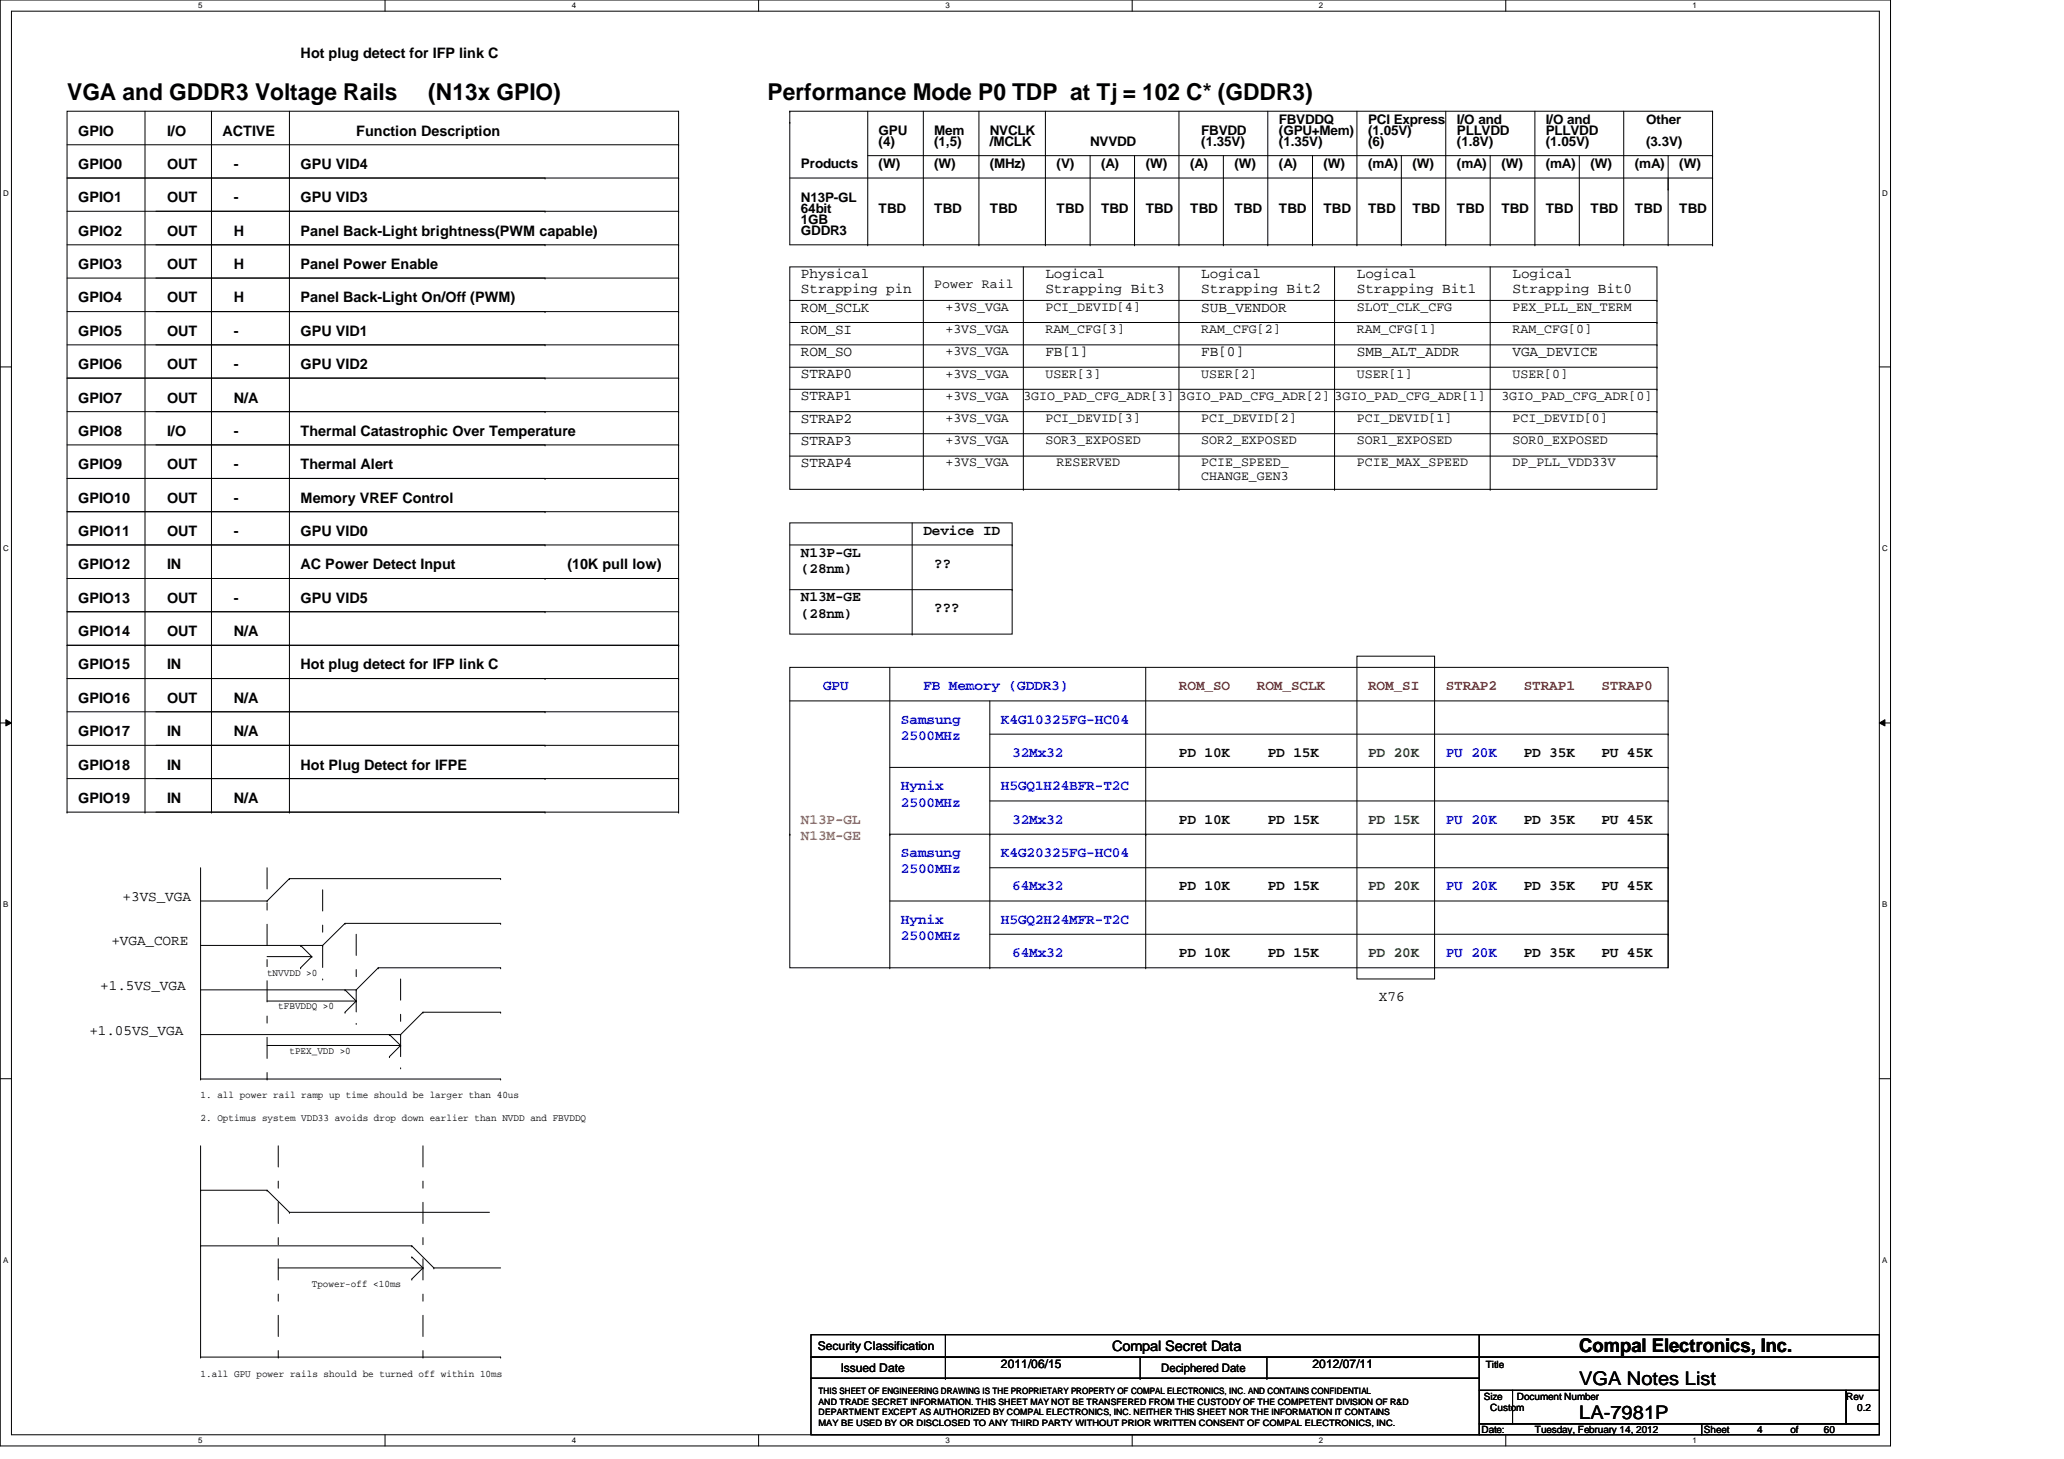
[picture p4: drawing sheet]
<svg xmlns="http://www.w3.org/2000/svg" width="297mm" height="210mm" viewBox="0 0 297 210" stroke-linecap="round" stroke-linejoin="round" font-family="sans-serif">
<defs><g id="words">
<g font-size="3.3">
<text x="9.6" y="14.4">VGA and GDDR3 Voltage Rails</text>
<text x="61.6" y="14.4">(N13x GPIO)</text>
<text x="110.4" y="14.4">Performance Mode P0 TDP at Tj = 102 C* (GDDR3)</text>
</g>
<g font-size="2.7">
<text x="227.3" y="194.6">Compal Electronics, Inc.</text>
<text x="227.3" y="199.3">VGA Notes List</text>
<text x="227.3" y="204.1">LA-7981P</text>
</g>
<g font-size="2.1">
<text x="43.3" y="8.3">Hot plug detect for IFP link C</text>
<text x="11.3" y="19.5">GPIO</text>
<text x="24" y="19.5">I/O</text>
<text x="32" y="19.5">ACTIVE</text>
<text x="51.3" y="19.5">Function Description</text>
<text x="11.3" y="24.3">GPIO0</text>
<text x="11.3" y="29.1">GPIO1</text>
<text x="24" y="24.3">OUT</text>
<text x="24" y="29.1">OUT</text>
<text x="33.7" y="24.3">-</text>
<text x="33.7" y="29.1">-</text>
<text x="43.3" y="24.3">GPU VID4</text>
<text x="43.3" y="29.1">GPU VID3</text>
<text x="11.3" y="33.9">GPIO2</text>
<text x="24" y="33.9">OUT</text>
<text x="33.7" y="33.9">H</text>
<text x="43.3" y="33.9">Panel Back-Light brightness(PWM capable)</text>
<text x="11.3" y="38.7">GPIO3</text>
<text x="24" y="38.7">OUT</text>
<text x="33.7" y="38.7">H</text>
<text x="43.3" y="38.7">Panel Power Enable</text>
<text x="115.3" y="40">Physical</text>
<text x="150.4" y="40">Logical</text>
<text x="172.9" y="40">Logical</text>
<text x="195.3" y="40">Logical</text>
<text x="217.7" y="40">Logical</text>
<text x="11.3" y="43.5">GPIO4</text>
<text x="24" y="43.5">OUT</text>
<text x="33.7" y="43.5">H</text>
<text x="43.3" y="43.5">Panel Back-Light On/Off (PWM)</text>
<text x="115.3" y="44.8">ROM_SCLK</text>
<text x="115.3" y="42.2">Strapping pin</text>
<text x="150.4" y="42.2">Strapping Bit3</text>
<text x="172.9" y="42.2">Strapping Bit2</text>
<text x="172.9" y="44.8">SUB_VENDOR</text>
<text x="195.3" y="42.2">Strapping Bit1</text>
<text x="217.7" y="42.2">Strapping Bit0</text>
<text x="11.3" y="48.3">GPIO5</text>
<text x="11.3" y="53.1">GPIO6</text>
<text x="24" y="48.3">OUT</text>
<text x="24" y="53.1">OUT</text>
<text x="33.7" y="48.3">-</text>
<text x="33.7" y="53.1">-</text>
<text x="43.3" y="48.3">GPU VID1</text>
<text x="43.3" y="53.1">GPU VID2</text>
<text x="115.3" y="48">ROM_SI</text>
<text x="115.3" y="51.2">ROM_SO</text>
<text x="150.4" y="51.2">FB[1]</text>
<text x="172.9" y="51.2">FB[0]</text>
<text x="195.3" y="51.2">SMB_ALT_ADDR</text>
<text x="217.7" y="51.2">VGA_DEVICE</text>
<text x="11.3" y="57.9">GPIO7</text>
<text x="24" y="57.9">OUT</text>
<text x="33.7" y="57.9">N/A</text>
<text x="115.3" y="54.4">STRAP0</text>
<text x="115.3" y="57.6">STRAP1</text>
<text x="11.3" y="62.7">GPIO8</text>
<text x="24" y="62.7">I/O</text>
<text x="33.7" y="62.7">-</text>
<text x="43.3" y="62.7">Thermal Catastrophic Over Temperature</text>
<text x="115.3" y="64">STRAP3</text>
<text x="115.3" y="60.8">STRAP2</text>
<text x="11.3" y="67.5">GPIO9</text>
<text x="24" y="67.5">OUT</text>
<text x="33.7" y="67.5">-</text>
<text x="43.3" y="67.5">Thermal Alert</text>
<text x="115.3" y="67.2">STRAP4</text>
<text x="11.3" y="72.3">GPIO10</text>
<text x="11.3" y="77.1">GPIO11</text>
<text x="24" y="72.3">OUT</text>
<text x="24" y="77.1">OUT</text>
<text x="33.7" y="77.1">-</text>
<text x="33.7" y="72.3">-</text>
<text x="43.3" y="77.1">GPU VID0</text>
<text x="43.3" y="72.3">Memory VREF Control</text>
<text x="132.9" y="76.9">Device ID</text>
<text x="11.3" y="81.9">GPIO12</text>
<text x="24" y="81.9">IN</text>
<text x="43.3" y="81.9">AC Power Detect Input</text>
<text x="81.7" y="81.9">(10K pull low)</text>
<text x="115.3" y="80.1">N13P-GL</text>
<text x="115.3" y="82.4">(28nm)</text>
<text x="134.4" y="81.7">??</text>
<text x="11.3" y="86.7">GPIO13</text>
<text x="24" y="86.7">OUT</text>
<text x="33.7" y="86.7">-</text>
<text x="43.3" y="86.7">GPU VID5</text>
<text x="115.3" y="86.5">N13M-GE</text>
<text x="115.3" y="88.9">(28nm)</text>
<text x="134.4" y="88.1">???</text>
<text x="11.3" y="91.5">GPIO14</text>
<text x="24" y="91.5">OUT</text>
<text x="33.7" y="91.5">N/A</text>
<text x="11.3" y="96.3">GPIO15</text>
<text x="11.3" y="101.1">GPIO16</text>
<text x="24" y="96.3">IN</text>
<text x="24" y="101.1">OUT</text>
<text x="33.7" y="101.1">N/A</text>
<text x="43.3" y="96.3">Hot plug detect for IFP link C</text>
<text x="11.3" y="105.9">GPIO17</text>
<text x="24" y="105.9">IN</text>
<text x="33.7" y="105.9">N/A</text>
<text x="11.3" y="110.7">GPIO18</text>
<text x="24" y="110.7">IN</text>
<text x="43.3" y="110.7">Hot Plug Detect for IFPE</text>
<text x="169.7" y="108.9">PD 10K</text>
<text x="182.5" y="108.9">PD 15K</text>
<text x="219.3" y="108.9">PD 35K</text>
<text x="230.5" y="108.9">PU 45K</text>
<text x="11.3" y="115.5">GPIO19</text>
<text x="24" y="115.5">IN</text>
<text x="33.7" y="115.5">N/A</text>
<text x="169.7" y="118.5">PD 10K</text>
<text x="182.5" y="118.5">PD 15K</text>
<text x="219.3" y="118.5">PD 35K</text>
<text x="230.5" y="118.5">PU 45K</text>
<text x="17.6" y="129.6">+3VS_VGA</text>
<text x="169.7" y="128.1">PD 10K</text>
<text x="182.5" y="128.1">PD 15K</text>
<text x="219.3" y="128.1">PD 35K</text>
<text x="230.5" y="128.1">PU 45K</text>
<text x="16" y="136">+VGA_CORE</text>
<text x="169.7" y="137.7">PD 10K</text>
<text x="182.5" y="137.7">PD 15K</text>
<text x="219.3" y="137.7">PD 35K</text>
<text x="230.5" y="137.7">PU 45K</text>
<text x="14.4" y="142.5">+1.5VS_VGA</text>
<text x="12.9" y="148.8">+1.05VS_VGA</text>
<text x="198.5" y="144">X76</text>
<text x="160.1" y="194.4">Compal Secret Data</text>
</g>
<g font-size="2.1" fill="#00f">
<text x="118.4" y="99.3">GPU</text>
<text x="132.9" y="99.3">FB Memory (GDDR3)</text>
<text x="129.7" y="104.1">Samsung</text>
<text x="129.7" y="106.4">2500MHz</text>
<text x="144.1" y="104.1">K4G10325FG-HC04</text>
<text x="129.7" y="113.7">Hynix</text>
<text x="144.1" y="113.7">H5GQ1H24BFR-T2C</text>
<text x="145.7" y="108.9">32Mx32</text>
<text x="208.1" y="108.9">PU 20K</text>
<text x="129.7" y="116">2500MHz</text>
<text x="145.7" y="118.5">32Mx32</text>
<text x="208.1" y="118.5">PU 20K</text>
<text x="129.7" y="123.3">Samsung</text>
<text x="129.7" y="125.6">2500MHz</text>
<text x="144.1" y="123.3">K4G20325FG-HC04</text>
<text x="145.7" y="128.1">64Mx32</text>
<text x="208.1" y="128.1">PU 20K</text>
<text x="129.7" y="132.9">Hynix</text>
<text x="129.7" y="135.3">2500MHz</text>
<text x="144.1" y="132.9">H5GQ2H24MFR-T2C</text>
<text x="145.7" y="137.7">64Mx32</text>
<text x="208.1" y="137.7">PU 20K</text>
</g>
<g font-size="2.1" fill="#f00">
<text x="169.7" y="99.3">ROM_SO</text>
<text x="180.9" y="99.3">ROM_SCLK</text>
<text x="196.9" y="99.3">ROM_SI</text>
<text x="208.1" y="99.3">STRAP2</text>
<text x="219.3" y="99.3">STRAP1</text>
<text x="230.5" y="99.3">STRAP0</text>
</g>
<g font-size="2.1" fill="#008000">
<text x="196.9" y="108.9">PD 20K</text>
<text x="196.9" y="118.5">PD 15K</text>
<text x="196.9" y="128.1">PD 20K</text>
<text x="196.9" y="137.7">PD 20K</text>
</g>
<g font-size="2.1" fill="#ff8000">
<text x="115.3" y="118.5">N13P-GL</text>
<text x="115.3" y="120.9">N13M-GE</text>
</g>
<g font-size="1.9">
<text x="184.1" y="17.8">FBVDDQ</text>
<text x="196.9" y="17.8">PCI Express</text>
<text x="209.7" y="17.8">I/O and</text>
<text x="222.5" y="17.8">I/O and</text>
<text x="236.9" y="17.8">Other</text>
<text x="126.4" y="19.4">GPU</text>
<text x="126.4" y="21">(4)</text>
<text x="134.4" y="19.4">Mem</text>
<text x="134.4" y="21">(1,5)</text>
<text x="142.4" y="19.4">NVCLK</text>
<text x="142.4" y="21">/MCLK</text>
<text x="156.9" y="21">NVVDD</text>
<text x="172.9" y="21">(1.35V)</text>
<text x="172.9" y="19.4">FBVDD</text>
<text x="184.1" y="21">(1.35V)</text>
<text x="184.1" y="19.4">(GPU+Mem)</text>
<text x="196.9" y="19.4">(1.05V)</text>
<text x="196.9" y="21">(6)</text>
<text x="209.7" y="19.4">PLLVDD</text>
<text x="209.7" y="21">(1.8V)</text>
<text x="222.5" y="19.4">PLLVDD</text>
<text x="222.5" y="21">(1.05V)</text>
<text x="236.9" y="21">(3.3V)</text>
<text x="115.3" y="24.2">Products</text>
<text x="115.3" y="29">N13P-GL</text>
<text x="126.4" y="24.2">(W)</text>
<text x="134.4" y="24.2">(W)</text>
<text x="142.4" y="24.2">(MHz)</text>
<text x="152.1" y="24.2">(V)</text>
<text x="158.5" y="24.2">(A)</text>
<text x="164.9" y="24.2">(W)</text>
<text x="171.3" y="24.2">(A)</text>
<text x="177.7" y="24.2">(W)</text>
<text x="184.1" y="24.2">(A)</text>
<text x="190.5" y="24.2">(W)</text>
<text x="196.9" y="24.2">(mA)</text>
<text x="203.3" y="24.2">(W)</text>
<text x="209.7" y="24.2">(mA)</text>
<text x="216.1" y="24.2">(W)</text>
<text x="222.5" y="24.2">(mA)</text>
<text x="228.9" y="24.2">(W)</text>
<text x="235.3" y="24.2">(mA)</text>
<text x="241.7" y="24.2">(W)</text>
<text x="115.3" y="30.6">64bit</text>
<text x="115.3" y="32.2">1GB</text>
<text x="115.3" y="33.8">GDDR3</text>
<text x="126.4" y="30.6">TBD</text>
<text x="134.4" y="30.6">TBD</text>
<text x="142.4" y="30.6">TBD</text>
<text x="152.1" y="30.6">TBD</text>
<text x="158.5" y="30.6">TBD</text>
<text x="164.9" y="30.6">TBD</text>
<text x="171.3" y="30.6">TBD</text>
<text x="177.7" y="30.6">TBD</text>
<text x="184.1" y="30.6">TBD</text>
<text x="190.5" y="30.6">TBD</text>
<text x="196.9" y="30.6">TBD</text>
<text x="203.3" y="30.6">TBD</text>
<text x="209.7" y="30.6">TBD</text>
<text x="216.1" y="30.6">TBD</text>
<text x="222.5" y="30.6">TBD</text>
<text x="228.9" y="30.6">TBD</text>
<text x="235.3" y="30.6">TBD</text>
<text x="241.7" y="30.6">TBD</text>
<text x="134.4" y="41.5">Power Rail</text>
<text x="136.1" y="47.9">+3VS_VGA</text>
<text x="136.1" y="44.7">+3VS_VGA</text>
<text x="150.4" y="47.9">RAM_CFG[3]</text>
<text x="150.4" y="44.7">PCI_DEVID[4]</text>
<text x="172.9" y="47.9">RAM_CFG[2]</text>
<text x="195.3" y="44.7">SLOT_CLK_CFG</text>
<text x="195.3" y="47.9">RAM_CFG[1]</text>
<text x="217.7" y="44.7">PEX_PLL_EN_TERM</text>
<text x="217.7" y="47.9">RAM_CFG[0]</text>
<text x="136.1" y="51.1">+3VS_VGA</text>
<text x="136.1" y="54.3">+3VS_VGA</text>
<text x="136.1" y="57.5">+3VS_VGA</text>
<text x="147.3" y="57.5">3GIO_PAD_CFG_ADR[3]</text>
<text x="150.4" y="54.3">USER[3]</text>
<text x="169.7" y="57.5">3GIO_PAD_CFG_ADR[2] 3GIO_PAD_CFG_ADR[1]</text>
<text x="172.9" y="54.3">USER[2]</text>
<text x="195.3" y="54.3">USER[1]</text>
<text x="216.1" y="57.5">3GIO_PAD_CFG_ADR[0]</text>
<text x="217.7" y="54.3">USER[0]</text>
<text x="136.1" y="60.7">+3VS_VGA</text>
<text x="136.1" y="63.9">+3VS_VGA</text>
<text x="150.4" y="63.9">SOR3_EXPOSED</text>
<text x="150.4" y="60.7">PCI_DEVID[3]</text>
<text x="172.9" y="63.9">SOR2_EXPOSED</text>
<text x="172.9" y="60.7">PCI_DEVID[2]</text>
<text x="195.3" y="63.9">SOR1_EXPOSED</text>
<text x="195.3" y="60.7">PCI_DEVID[1]</text>
<text x="217.7" y="63.9">SOR0_EXPOSED</text>
<text x="217.7" y="60.7">PCI_DEVID[0]</text>
<text x="136.1" y="67.1">+3VS_VGA</text>
<text x="152.1" y="67.1">RESERVED</text>
<text x="172.9" y="67.1">PCIE_SPEED_</text>
<text x="172.9" y="69.1">CHANGE_GEN3</text>
<text x="195.3" y="67.1">PCIE_MAX_SPEED</text>
<text x="217.7" y="67.1">DP_PLL_VDD33V</text>
</g>
<g font-size="1.7">
<text x="117.7" y="194.3">Security Classification</text>
<text x="121" y="197.3">Issued Date</text>
<text x="144.1" y="196.8">2011/06/15</text>
<text x="167.1" y="197.4">Deciphered Date</text>
<text x="188.9" y="196.8">2012/07/11</text>
</g>
<g font-size="1.4">
<text x="38.4" y="140.4">tNVVDD &gt;0</text>
<text x="40" y="145.2">tFBVDDQ &gt;0</text>
<text x="41.7" y="151.6">tPEX_VDD &gt;0</text>
<text x="28.9" y="158">1. all power rail ramp up time should be larger than 40us</text>
<text x="28.9" y="161.2">2. Optimus system VDD33 avoids drop down earlier than NVDD and FBVDDQ</text>
<text x="44.9" y="185.2">Tpower-off &lt;10ms</text>
<text x="213.8" y="196.8">Title</text>
<text x="28.9" y="198">1.all GPU power rails should be turned off within 10ms</text>
<text x="213.5" y="201.4">Size</text>
<text x="214.5" y="203">Custom</text>
<text x="218.3" y="201.4">Document Number</text>
<text x="265.7" y="201.4">Rev</text>
<text x="267.3" y="203">0.2</text>
<text x="213.2" y="206.2">Date:</text>
<text x="220.9" y="206.2">Tuesday, February 14, 2012</text>
<text x="245.2" y="206.2">Sheet</text>
<text x="252.9" y="206.2">4</text>
<text x="257.7" y="206.2">of</text>
<text x="262.5" y="206.2">60</text>
</g>
<g font-size="1.3">
<text x="117.8" y="203.6">DEPARTMENT EXCEPT AS AUTHORIZED BY COMPAL ELECTRONICS, INC. NEITHER THIS SHEET NOR THE INFORMATION IT CONTAINS</text>
<text x="117.8" y="202.1">AND TRADE SECRET INFORMATION. THIS SHEET MAY NOT BE TRANSFERED FROM THE CUSTODY OF THE COMPETENT DIVISION OF R&amp;D</text>
<text x="117.8" y="200.6">THIS SHEET OF ENGINEERING DRAWING IS THE PROPRIETARY PROPERTY OF COMPAL ELECTRONICS, INC. AND CONTAINS CONFIDENTIAL</text>
<text x="117.8" y="205.1">MAY BE USED BY OR DISCLOSED TO ANY THIRD PARTY WITHOUT PRIOR WRITTEN CONSENT OF COMPAL ELECTRONICS, INC.</text>
</g>
<g font-size="1.1">
<text x="28.5" y="1.1">5</text>
<text x="82.3" y="1.1">4</text>
<text x="136.1" y="1.1">3</text>
<text x="189.8" y="1.1">2</text>
<text x="243.6" y="1.1">1</text>
<text x=".5" y="28.2">D</text>
<text x="270.9" y="28.2">D</text>
<text x=".5" y="79.3">C</text>
<text x="270.9" y="79.3">C</text>
<text x=".5" y="130.6">B</text>
<text x="270.9" y="130.6">B</text>
<text x=".5" y="181.7">A</text>
<text x="270.9" y="181.7">A</text>
<text x="28.5" y="207.6">5</text>
<text x="82.3" y="207.6">4</text>
<text x="136.1" y="207.6">3</text>
<text x="189.8" y="207.6">2</text>
<text x="243.6" y="207.6">1</text>
</g>
</g></defs>
<path d="M0 0h272.1v208h-272.1zM1.6 1.6h268.9v204.8h-268.9z" fill="none" stroke="#000" stroke-width=".14"/>
<g fill="#fff">
<path d="M28.5 .2h.6v1.2h-.6z"/>
<path d="M28.5 206.6h.6v1.2h-.6z"/>
</g>
<path d="M55.4 0v1.6M55.4 206.4v1.6" fill="none" stroke="#000" stroke-width=".14"/>
<g fill="#fff">
<path d="M82.3 .2h.6v1.2h-.6z"/>
<path d="M82.3 206.6h.6v1.2h-.6z"/>
</g>
<path d="M109.2 0v1.6M109.2 206.4v1.6" fill="none" stroke="#000" stroke-width=".14"/>
<g fill="#fff">
<path d="M136.1 .2h.5v1.2h-.5z"/>
<path d="M136.1 206.6h.5v1.2h-.5z"/>
</g>
<path d="M162.9 0v1.6M162.9 206.4v1.6" fill="none" stroke="#000" stroke-width=".14"/>
<g fill="#fff">
<path d="M189.8 .2h.6v1.2h-.6z"/>
<path d="M189.8 206.6h.6v1.2h-.6z"/>
</g>
<path d="M216.7 0v1.6M216.7 206.4v1.6" fill="none" stroke="#000" stroke-width=".14"/>
<g fill="#fff">
<path d="M243.6 .2h.6v1.2h-.6z"/>
<path d="M243.6 206.6h.6v1.2h-.6z"/>
<path d="M.5 27.2h.7v1.2h-.7z"/>
<path d="M270.9 27.2h.7v1.2h-.7z"/>
<path d="M.5 78.4h.7v1.1h-.7z"/>
<path d="M270.9 78.4h.7v1.1h-.7z"/>
</g>
<path d="M0 52.8h1.6M270.5 52.8h1.6" fill="none" stroke="#000" stroke-width=".14"/>
<g fill="#fff">
<path d="M.5 129.6h.7v1.2h-.7z"/>
<path d="M270.9 129.6h.7v1.2h-.7z"/>
</g>
<path d="M0 104h1.6M.8 103.5l.8 .5-.8 .4zM270.5 104l.8-.5v.9zM270.5 104h1.6" fill="none" stroke="#000" stroke-width=".14"/>
<path d="M.8 103.5l.8 .5-.8 .4zM270.5 104l.8-.5v.9z" fill="#000"/>
<g fill="#fff">
<path d="M.5 180.8h.7v1.1h-.7z"/>
<path d="M270.9 180.8h.7v1.1h-.7z"/>
</g>
<g fill="none" stroke="#000" stroke-width=".14">
<path d="M9.6 16h88.1v76.8h-88.1zM20.9 16v100.8M30.4 16v100.8M41.7 16v100.8M113.7 17.6h.1M113.7 16h.1M113.7 16v19.2h132.8M113.7 16h132.8M124.9 16v19.2M132.9 16v19.2M140.9 16v19.2M150.4 16v19.2"/>
<path d="M169.7 16v19.2M182.5 16v19.2M195.3 16v19.2M208.1 16v19.2M220.9 16v19.2M233.7 16v19.2M246.5 16h.1M246.5 16v19.2M9.6 25.6h88.1M9.6 30.4h88.1M9.6 35.2h88.1M9.6 20.8h88.1"/>
<path d="M78.4 25.6h.1M78.4 30.4h.1M78.4 35.2h.1M97.7 20.8h.1M97.7 25.6h.1M97.7 30.4h.1M97.7 35.2h.1M113.7 38.4h124.8v32h-124.8zM113.7 25.6h132.8M124.9 35.2h.1M124.9 22.4h121.6M132.9 35.2h.1"/>
<path d="M132.9 38.4v32M140.9 35.2h.1M147.3 38.4v32M150.4 35.2h.1M156.9 35.2h.1M156.9 22.4v12.8M163.3 35.2h.1M163.3 22.4v12.8M169.7 35.2h.1M169.7 38.4v32M176.1 35.2h.1M176.1 22.4v12.8"/>
<path d="M182.5 35.2h.1M188.9 35.2h.1M188.9 22.4v12.8M192.1 38.4v32M195.3 35.2h.1M201.7 35.2h.1M201.7 22.4v12.8M208.1 35.2h.1M214.5 35.2h.1M214.5 22.4v12.8M214.5 38.4v32M220.9 35.2h.1"/>
<path d="M227.3 35.2h.1M227.3 22.4v12.8M233.7 35.2h.1M240.1 35.2h.1M240.1 27.2h.1M240.1 22.4v12.8M246.5 25.6h.1M246.5 35.2h.1M246.5 22.4h.1M9.6 49.6h88.1M9.6 59.2h88.1M9.6 40h88.1"/>
<path d="M9.6 44.8h88.1M9.6 54.4h88.1M78.4 40h.1M78.4 44.8h.1M78.4 49.6h.1M78.4 54.4h.1M78.4 59.2h.1M97.7 40h.1M97.7 44.8h.1M97.7 49.6h.1M97.7 54.4h.1M97.7 59.2h.1"/>
<path d="M113.7 52.8h124.8M113.7 49.6h124.8M113.7 46.4h124.8M113.7 43.2h124.8M113.7 59.2h124.8M113.7 56h124.8M238.5 52.8h.1M238.5 49.6h.1M238.5 46.4h.1M238.5 43.2h.1M238.5 59.2h.1M238.5 56h.1"/>
<path d="M9.6 78.4h88.1M9.6 64h88.1M9.6 68.8h88.1M9.6 73.6h88.1M78.4 64h.1M78.4 68.8h.1M78.4 73.6h.1M78.4 78.4h.1M97.7 64h.1M97.7 68.8h.1M97.7 73.6h.1M97.7 78.4h.1"/>
<path d="M113.7 75.2h32v16h-32zM113.7 62.4h124.8M113.7 65.6h124.8M113.7 78.4h32M131.3 75.2v16M132.9 70.4h.1M145.7 78.4h.1M147.3 70.4h.1M169.7 70.4h.1M192.1 70.4h.1M214.5 70.4h.1M238.5 62.4h.1"/>
<path d="M238.5 65.6h.1M9.6 83.2h88.1M9.6 88h88.1M9.6 97.6h88.1M20.9 92.8h.1M30.4 92.8h.1M41.7 92.8h.1M78.4 83.2h.1M78.4 88h.1M78.4 97.6h.1M97.7 83.2h.1M97.7 88h.1"/>
<path d="M97.7 92.8h.1M97.7 97.6h.1M97.7 92.8h-88.1v24M97.7 92.8v24M113.7 96h126.4v43.2h-126.4zM113.7 84.8h32M128.1 96v43.2M131.3 91.2h.1M145.7 84.8h.1M164.9 96v43.2M195.3 94.4h11.2v46.4h-11.2zM9.6 116.8h.1"/>
<path d="M9.6 102.4h88.1M9.6 107.2h88.1M9.6 112h88.1M9.6 116.8h88.1M20.9 116.8h.1M30.4 116.8h.1M41.7 116.8h.1M78.4 102.4h.1M78.4 107.2h.1M78.4 112h.1M78.4 116.8h.1M97.7 102.4h.1"/>
<path d="M97.7 107.2h.1M97.7 112h.1M97.7 116.8h.1M113.7 100.8h126.4M128.1 110.4h112M142.4 100.8v38.4M142.4 105.6h97.7M142.4 115.2h97.7M240.1 105.6h.1M240.1 115.2h.1M240.1 100.8h.1M240.1 110.4h.1"/>
<path d="M28.9 129.6h9.5M28.9 124.8v30.4M28.9 136h17.5M38.4 129.6h.1M38.4 137.6h6.5M41.7 126.4h.1M41.7 126.4l-3.3 3.2M41.7 126.4h30.3M43.3 136h.1M43.3 139.2h.1M43.3 136l1.6 1.6M44.9 137.6h.1"/>
<path d="M44.9 137.6l-1.6 1.6M46.4 136h.1M49.7 132.8h.1M49.7 132.8h22.3M49.7 132.8l-3.3 3.2M54.4 139.2h.1M54.4 139.2l-3.1 3.2M54.4 139.2h17.6M72 126.4h.1M72 132.8h.1M72 139.2h.1M113.7 120h.1"/>
<path d="M128.1 139.2h.1M128.1 120h.1M128.1 120h112M128.1 129.6h112M142.4 139.2h.1M142.4 120h.1M142.4 124.8h97.7M142.4 134.4h97.7M164.9 139.2h.1M164.9 120h.1M240.1 120h.1M240.1 129.6h.1"/>
<path d="M240.1 124.8h.1M240.1 134.4h.1M240.1 120v19.2M0 155.2h1.6M28.9 155.2h.1M28.9 155.2h43.1M28.9 142.4h22.4M28.9 148.8h28.8M38.4 144h12.9M38.4 150.4h19.3M49.7 145.6h.1M49.7 142.4h.1"/>
<path d="M49.7 142.4l1.6 1.6M51.3 142.4h.1M51.3 144h.1M51.3 144l-1.6 1.6M56 148.8h.1M56 152h.1M56 148.8l1.7 1.6M57.7 148.8h.1M57.7 150.4h.1M57.7 150.4l-1.7 1.6M60.9 145.6h.1M60.9 145.6l-3.2 3.2"/>
<path d="M60.9 145.6h11.1M72 155.2h.1M72 145.6h.1M270.5 155.2h1.6M28.9 171.2h.1M28.9 179.2h.1M28.9 164.8v30.4M28.9 171.2h9.5M28.9 179.2h30.4M38.4 171.2h.1M38.4 171.2l3.3 3.2M41.7 174.4h.1"/>
<path d="M41.7 174.4h28.7M59.3 179.2h.1M59.3 179.2l3.1 3.2M28.9 195.2h.1M28.9 195.2h43.1M40 182.4h20.9M59.3 180.8h.1M59.3 184h.1M59.3 180.8l1.6 1.6M60.9 182.4h.1M60.9 182.4l-1.6 1.6M62.4 182.4h.1"/>
<path d="M62.4 182.4h9.6M72 195.2h.1M116.7 192h96.2v3.2h-96.2zM116.7 195.2h96.2v3.1h-96.2zM116.7 198.3h96.2v8.1h-96.2zM136.1 195.2h.1M136.1 198.3h.1M136.1 192v6.3M164.1 198.3h.1M164.1 195.2v3.1M182.3 198.3h.1M182.3 195.2v3.1"/>
<path d="M212.9 192h57.6v3.2h-57.6zM212.9 195.2h57.6v4.8h-57.6zM212.9 200h4.8v4.9h-4.8zM212.9 204.9h32v1.5h-32zM217.7 200h48v4.9h-48zM244.9 204.9h25.6v1.5h-25.6zM265.7 200h4.8v4.9h-4.8z"/>
</g>
<path d="M38.4 124.8v30.4M46.4 128v12.8M51.3 134.4v12.8M38.4 155.2h.1M46.4 140.8h.1M51.3 147.2h.1M57.7 140.8v12.8M57.7 153.6h.1M40 164.8v30.4M60.9 164.8v30.4M40 195.2h.1M60.9 195.2h.1" fill="none" stroke="#000" stroke-width=".14" stroke-dasharray="3 2 1 2"/>
<use href="#words"/>
</svg>
